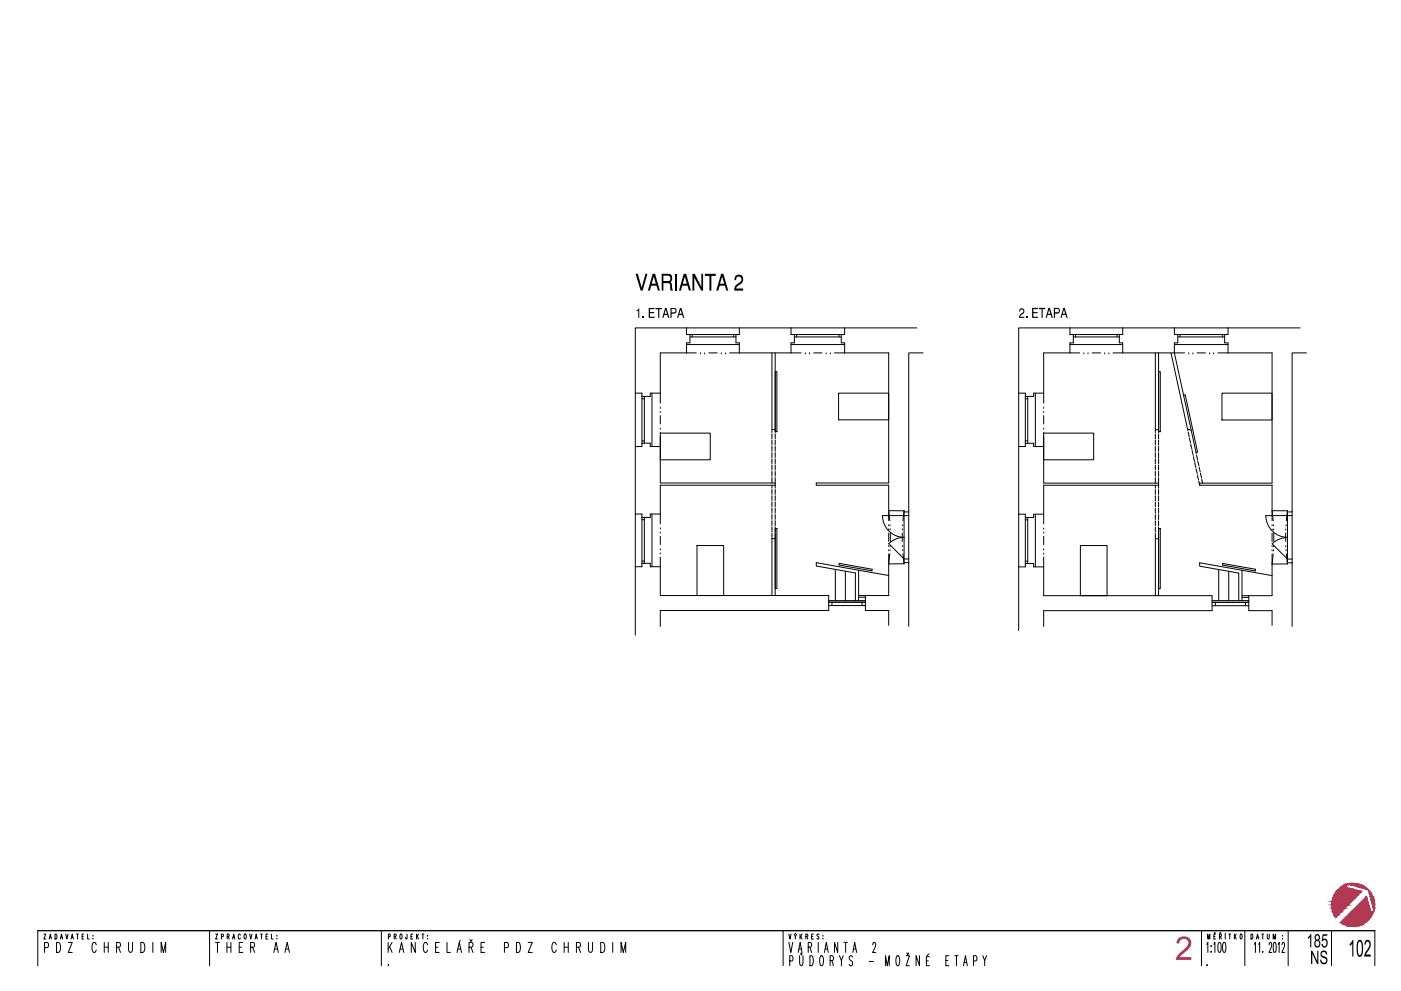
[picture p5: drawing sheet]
<svg xmlns="http://www.w3.org/2000/svg" width="420mm" height="297mm" viewBox="0 0 420 297" stroke-linecap="round" stroke-linejoin="round" font-family="sans-serif">
<g fill="none" stroke="#000" stroke-width=".3">
<path d="M13.2 280h.5l-.5 1.5h.5M16.5 280a.83 .83 0 0 1 .7 .6 .83 .83 0 0 1-.3 .8l-.4 .1zM19.7 280l.4 1.5 .3-1.5M23 280h.5M23.2 280v1.5M25.1 280h-.5v1.5h.5M26.3 280v1.5h.5M62.9 279v10.5M64.7 280h.5l-.5 1.5h.5M74.9 280l.3 1.5 .4-1.5M78.1 280h.6M78.4 280v1.5"/>
<path d="M80.3 280h-.5v1.5h.5M81.4 280v1.5h.5M114.4 279v10.5M122.1 280l-.1 1.4h-.3v-.4M123.8 280h-.5v1.5h.5M124.9 280v1.5M125.5 280l-.6 1M126.6 280h.5M126.8 280v1.5M234.9 279v10.5M236.6 280l.3 1.5 .3-1.5M238.7 279.7l-.3 .3"/>
<path d="M239.9 280v1.5M240.5 280l-.6 1M244 280h-.6v1.5h.6M360.3 279v10.5M364.1 279.6l.2 .2 .1-.2M364.6 280h-.5v1.5h.5M365.8 279.6l.2 .2 .2-.2M367.4 280v1.5M367.5 279.7l-.1 .1M368.5 280h.6M368.8 280v1.5M370.2 280v1.5"/>
<path d="M370.7 280l-.5 1M373.3 279v10.5M375.2 280a.86 .86 0 0 1 .4 1.4l-.4 .1zM378.4 280h.6M378.7 280v1.5M380.1 280v1l.2 .5 .3-.3v-1.2M386.3 279v10.5M399.3 279v10.5M11.3 289.5v-10.5h401v10.5M13.4 284l1-.1 .1-.5-.1-.8-1-.1v3M14.8 281.5l.3-1.5 .3 1.5M14.9 281h.4"/>
<path d="M17 282.5h.6a2.12 2.12 0 0 1 0 3h-.6zM18.1 281.5l.3-1.5 .4 1.5M18.2 281h.5M20.5 282.5h1.2l-1.2 3h1.2M21.3 281.5l.4-1.5 .3 1.5M21.4 281h.5M24.6 280.7h.4M27.9 280.5h.1M27.9 281.3h.1M28.9 283.2a.6 .6 0 0 0-.3-.6 .6 .6 0 0 0-.7 0 2.51 2.51 0 0 0 .2 2.9 .72 .72 0 0 0 .8-.7M31.3 283.9h1.2M31.3 282.5v3"/>
<path d="M32.5 282.5v3M35 283.9l1-.2 .1-.4-.1-.7-1-.1v3M35.5 283.9l.6 1.6M38.6 282.5v2.1v.5l.5 .4 .6-.4v-2.6M42.2 282.5h.6a2.12 2.12 0 0 1 0 3h-.6zM45.8 282.5v3M48.3 285.5v-3l.7 3 .7-3v3M64.6 282.5h1.2M65.2 282.5v3M66.4 280.7h.5v-.7h-.5v1.5M68.1 282.5v3M68.1 283.9h1.1"/>
<path d="M68.1 280.7l.6-.1v-.6h-.6v1.5M68.4 280.7l.3 .8M69.2 282.5v3M69.8 281.5l.3-1.5 .3 1.5M69.9 281h.4M71.7 283.9h.7M72.1 280.3l-.2-.3a.84 .84 0 0 0 0 1.5l.2-.4M72.8 282.5h-1.1v3h1.1M73.3 280h.1a.84 .84 0 0 1 0 1.5 1.24 1.24 0 0 1-.1-1.5zM75.2 283.9l1-.2 .2-.4-.2-.7-1-.1v3M75.8 283.9l.6 1.6M76.5 281.5l.3-1.5 .4 1.5"/>
<path d="M76.7 281h.3M79.8 280.7h.3M82.1 285.5l.7-3 .7 3M82.4 284.5h.8M83 280.5h.1M83 281.3h.1M85.5 285.5l.6-3 .7 3M85.7 284.5h.9M116.4 282.5v3M116.5 280.7h.5v-.7h-.5v1.5M116.5 289.2v.3zM116.8 283.7l.8 1.8"/>
<path d="M117.6 282.5l-1.2 2M118.2 280.7l.5-.1v-.6h-.5v1.5M118.5 280.7l.3 .8M119.7 285.5l.7-3 .7 3M120 284.5h.8M120.1 280h.1a.84 .84 0 0 1 0 1.5 1.24 1.24 0 0 1-.1-1.5zM123.3 280.7h.3M124.5 282.5v3l-1.2-3v3M125.1 280.6l.4 .9M128.3 280.5h.1M128.2 283.2a.6 .6 0 0 0-.3-.6 .6 .6 0 0 0-.6 0 2.51 2.51 0 0 0 .2 2.9 .72 .72 0 0 0 .7-.7M128.3 281.3h.1"/>
<path d="M130.6 283.9h.7M131.7 282.5h-1.1v3h1.1M134.1 282.5v3h1M137.1 285.5l.6-3 .7 3M137.3 284.5h.9M138.1 281.9l-.4 .3M140.7 283.9l1-.2 .1-.4-.1-.7-1-.1v3M140.9 281.6l.4 .6 .3-.6M141.3 283.9l.5 1.6M144.3 283.9h.6M145.4 282.5h-1.1v3h1.1M151.3 284l1-.1 .2-.5-.2-.8-1-.1v3"/>
<path d="M154.9 282.5h.6a2.12 2.12 0 0 1 0 3h-.6zM158.4 282.5h1.2l-1.2 3h1.2M166.8 283.2a.62 .62 0 0 0-.3-.6 .62 .62 0 0 0-.7 0 2.51 2.51 0 0 0 .2 2.9 .72 .72 0 0 0 .8-.7M169.2 283.9h1.2M169.2 282.5v3M170.4 282.5v3M172.9 283.9l1-.2 .2-.4-.2-.7-1-.1v3M173.5 283.9l.6 1.6M176.5 282.5l.1 2.6 .4 .4 .6-.4 .1-2.6M180.2 282.5h.6a2.12 2.12 0 0 1 0 3h-.6zM183.8 282.5v3M186.3 285.5v-3l.6 3 .7-3v3"/>
<path d="M236.6 282.5l.6 3 .5-3M236.8 288l.9-.1 .1-.9-.3-.5h-.7v3M238.2 280.1l.3 .6v.8M238.9 280.1l-.4 .6M239.4 285.5l.6-3 .5 3M239.6 284.5h.7M239.8 286.5v2.1l.2 .7 .3 .2 .3-.2 .2-.7v-2.1M240.1 280.6l.4 .9M240.2 285.7h.3l-.2 .5zM241.7 280.7l.5-.1v-.6h-.5v1.5M242 280.7l.3 .8M242.4 283.9h.6l.3-.3 .1-.6-.4-.5h-.6v3"/>
<path d="M242.9 286.5h.5a2.38 2.38 0 0 1 0 3h-.5zM242.9 283.9l.5 1.6M243.4 280.7h.3M245.4 282.5v3M245.6 280.2l-.1-.2a.34 .34 0 0 0-.5 .1 .34 .34 0 0 0 .2 .5l.2 .1a.38 .38 0 0 1 .2 .5 .38 .38 0 0 1-.5 .2l-.1-.2M246.2 286.5h.3a2.75 2.75 0 0 1 0 3 .6 .6 0 0 1-.6-.8l-.1-1.1zM246.8 280.5h.1M246.8 281.3h.1M247.3 285.5l.5-3 .6 3M247.5 284.5h.7M248.9 287.9l.9-.1 .2-.8-.4-.5h-.7v3M249.5 287.9l.5 1.6"/>
<path d="M251.2 282.5v3l-.9-3v3M251.7 286.5l.6 1.4v1.6M252.9 286.5l-.6 1.4M253.1 282.5h1M253.6 282.5v3M255.7 286.9l-.1-.3a.64 .64 0 0 0-.9 .3 .64 .64 0 0 0 .3 .9l.6 .5a.82 .82 0 0 1-.3 1.2l-.5-.2-.1-.3M255.8 285.5l.5-3 .6 3M256 284.5h.7M260.7 288.2h1.2M261.7 283.2l.3-.7 .5 .1 .1 .7-.9 2.2h1M265.5 289.5v-3l.6 3 .6-3v3M269.1 286.5h.3a2.75 2.75 0 0 1 0 3 .6 .6 0 0 1-.6-.8l-.1-1.1z"/>
<path d="M271.8 286.5h.9l-.9 3h.9M272 285.6l.2 .6 .3-.6M275.7 286.5v3l-1-3v3M277.8 288h.6M278.6 285.9l-.7 .6M278.8 286.8h-1v2.7h1M283.7 287.9h.6M284.6 286.5h-.9v3h.9M286.3 286.5h1M286.8 286.5v3M289 289.5l.5-3 .6 3M289.2 288.5h.7"/>
<path d="M292 288h.6l.3-.2 .1-.8-.4-.5h-.6v3M294.8 286.5l.5 1.4v1.6M295.9 286.5l-.6 1.4M361.9 283l.3-.5v3M362 289.2v.3zM362.2 281.5v-1.5l.3 1.5 .3-1.5v1.5M363.2 283.4v.3zM363.2 285.2v.3zM364 283l.3-.5v3M364.1 280.7h.3M365.4 282.6l.4-.1a2.82 2.82 0 0 1 0 3h-.1a3.3 3.3 0 0 1-.3-2.9zM365.7 280.7l.5-.1v-.6h-.5v1.5"/>
<path d="M366 280.7l.3 .8M366.8 282.6h.6l.3 1.1-.3 1.6-.3 .2a3.2 3.2 0 0 1-.3-2.9zM370.4 280.6l.3 .9M372.1 280a.88 .88 0 0 1 0 1.5 1.24 1.24 0 0 1 0-1.5zM376.2 283l.3-.5v3M376.8 281.5l.3-1.5 .4 1.5M376.9 281h.4M377.5 283l.3-.5v3M378.7 285.2v.3zM380.6 283.2l.1-.6 .4-.1 .2 .3v.8l-.7 1.9h.9M381.8 281.5v-1.5l.4 1.5 .3-1.5v1.5M382 282.6l.3-.1a3.1 3.1 0 0 1 0 3l-.3-.2-.1-.4z"/>
<path d="M383.3 283l.3-.5v3M384.5 283.2l.1-.6 .4-.1 .2 .3v.8l-.8 1.9h.9M384.6 280.5h.1M384.6 281.3h.1"/>
</g>
<g fill="#b13955" stroke="#b13955" stroke-width=".3">
<path d="M405.1 264.8h1.2z"/>
<path d="M403.5 265.2l.6-.2-.1 .2z"/>
<path d="M409.6 268.8l.3-.2v.2z"/>
<path d="M411.8 272h.5l-.1 .3z"/>
<path d="M411.1 273.2l1-.2-.1 .2z"/>
<path d="M404.8 277.7h2z"/>
<path d="M404.5 264.9h2.7zM405.1 264.8l2.1 .1z"/>
<path d="M404.1 265h3.4zM404.5 264.9l3 .1z"/>
<path d="M404.1 265l.8 .2h3.3zM404.1 265h3.4l.7 .2z"/>
<path d="M403 265.4h.9l-.4-.2zM403.5 265.2h.5l-.1 .2z"/>
<path d="M404.9 265.2l1.7 .5h2.5zM404.9 265.2h3.3l.9 .5z"/>
<path d="M402 265.9h1.8l-.8-.5zM403 265.4h.9l-.1 .5z"/>
<path d="M402 265.9l1.8 .1zM402 265.9l1.8 .1z"/>
<path d="M406.6 265.7l2.3 .6h1.1zM406.6 265.7h2.5l.9 .6z"/>
<path d="M401.2 266.6h5.2l-4.4-.6zM402 266h1.8l2.6 .6z"/>
<path d="M408.9 266.3l1.5 .4zM408.9 266.3h1.1l.4 .4z"/>
<path d="M410.4 266.7v.4h.3zM410.4 266.7l.3 .4z"/>
<path d="M401.2 266.6l-.5 .6h7.7zM401.2 266.6h5.2l2 .6z"/>
<path d="M400.7 267.2l-.2 .2h7.7zM400.7 267.2h7.7l-.2 .2z"/>
<path d="M410.4 267.1l.3 .8h.7zM410.4 267.1h.3l.7 .8z"/>
<path d="M400.5 267.4l-.5 .9h7.3zM400.5 267.4h7.7l-.9 .9z"/>
<path d="M410.7 267.9l.3 .9h.8zM410.7 267.9h.7l.4 .9z"/>
<path d="M400 268.3l-.4 1h6.8zM400 268.3h7.3l-.9 1z"/>
<path d="M411 268.8l.2 1.1h.9zM411 268.8h.8l.3 1.1z"/>
<path d="M399.6 269.3l-.2 .9h6zM399.6 269.3h6.8l-1 .9z"/>
<path d="M411.2 269.9l.3 1h.8zM411.2 269.9h.9l.2 1z"/>
<path d="M399.4 270.2l-.1 1.1h5.1zM399.4 270.2h6l-1 1.1z"/>
<path d="M411.5 270.9l.3 1.1h.5zM411.5 270.9h.8v1.1z"/>
<path d="M411.8 272v.3h.4zM411.8 272.3h.4l-.1 .7z"/>
<path d="M399.3 271.3l.1 1h3.9zM399.3 271.3h5.1l-1.1 1z"/>
<path d="M405.5 273h5.5l-1.4-4.2zM409.6 268.8h.3l1.1 4.2z"/>
<path d="M405.2 273.2h5.9l-5.6-.2zM405.5 273h5.5l.1 .2z"/>
<path d="M399.4 272.3l.2 1h2.8zM399.4 272.3h3.9l-.9 1z"/>
<path d="M405.2 273.2l-.8 .9h7.3zM405.2 273.2h6.8l-.3 .9z"/>
<path d="M399.6 273.3l.4 .9h1.4zM399.6 273.3h2.8l-1 .9z"/>
<path d="M403.5 275h7.6l-6.7-.9zM404.4 274.1h7.3l-.6 .9z"/>
<path d="M400 274.2l.6 .8zM400 274.2h1.4l-.8 .8z"/>
<path d="M402.6 275.8h7.8l-6.9-.8zM403.5 275h7.6l-.7 .8z"/>
<path d="M401.9 276.5h7.7l-7-.7zM402.6 275.8h7.8l-.8 .7z"/>
<path d="M401.9 276.5h7.7zM401.9 276.5h7.7z"/>
<path d="M402.8 277.1h6zM402.8 277.1h6zM402 276.5l.8 .6h6zM402 276.5h7.6l-.8 .6z"/>
<path d="M402.8 277.1l1 .3h4zM402.8 277.1h6l-1 .3z"/>
<path d="M403.8 277.4h4zM403.8 277.4h4z"/>
<path d="M403.8 277.4l3 .3zM403.8 277.4h4l-1 .3z"/>
<path d="M404.8 277.7h2zM404.8 277.7h2z"/>
</g>
<g fill="#000">
<path d="M393.2 285h.4l1.4 3.1v-3.1h.4v4h-.4l-1.4-3.2v3.2h-.4zM393 280l.3-.1v4.1h-.4v-3.2l-.7 .6v-.4zM396.2 285.2l.9-.3 .5 .2 .4 .5v.5h-.3l-.2-.5-.4-.2h-.5l-.2 .4 .1 .6 1.1 .4 .4 .5 .1 .9-.6 .8h-.9l-.6-.7-.1-.6 .3-.1 .2 .6 .4 .3h.7l.2-.4-.2-.7-1.1-.5-.3-.4zM396.6 280h1.4v.5h-1.1l-.1 1.1 .3-.3 .6 .2 .5 .8-.2 1.1-.6 .6-.8-.2-.3-.8 .4-.1 .4 .7h.4l.3-.6v-.7l-.3-.5-1.1 .3zM405.6 281.7h.3v5h-.4v-3.9l-.7 .7v-.6zM409.4 282.1l.4-.3 .6-.1 .6 .8v1.4l-1.4 2.2h1.5v.6h-2l.2-1 1.4-2.3v-.8l-.4-.4-.6 .2-.1 .8h-.4z"/>
<path d="M394.4 280.2l.6-.3 .6 .3 .2 .5-.1 .8a.28 .28 0 0 0-.2 .4 .28 .28 0 0 0 .3 .2l.1 1.2-.7 .7h-.5l-.5-.6 .1-1.3a.3 .3 0 0 0 .4-.3 .3 .3 0 0 0-.3-.3l-.2-.7zM394.8 280.4l-.2 .8 .5 .4 .4-.3v-.5l-.3-.4zM394.8 282.1l-.3 .9 .2 .4 .5 .2 .4-.4v-.6l-.3-.5z"/>
<path d="M407.2 282l.4-.3 .6 .1 .6 1.4-.1 2.4-.3 .9-.4 .3-.8-.3-.3-1v-2.1zM407.6 282.3l-.3 .7-.1 2.3 .3 .8 .4 .2 .5-.9v-2.3l-.3-.8z"/>
</g>
<path d="M353.3 281.4l1-.6 1.2-.1 .9 .3 .6 .7 .3 1-.4 1.1-3 3.1h3.4v.8h-4.6l.5-1.4 2.8-2.6 .3-.8v-.5a1.35 1.35 0 0 0-1.5-1 1.35 1.35 0 0 0-1.1 1.4l-.9-.1z" fill="#b13955"/>
<g fill="#000">
<path d="M190.6 82.1h.7l1.1 4.1 1.2-4.1h.6l-1.5 5h-.6zM190.9 92.9l.8-.5v2.9h-.3v-2.1h-.5zM192.7 94.9h.4v.4h-.4zM194.5 92.3h1.8v.4h-1.4v.8h1.3v.4h-1.3v1h1.4v.4h-1.8zM196.6 92.3h1.9v.4h-.8v2.6h-.3v-2.6h-.8zM202.6 82.1h.5v5h-.5zM207.7 82.1h.7l1.9 3.9v-3.9h.5v5h-.5l-2.1-3.9v3.9h-.5zM211.4 82.1h3.3v.6h-1.4v4.4h-.5v-4.4h-1.4zM220.6 82.7l.5-.3 .6-.1 1 .5 .2 .6-.2 1.1-1.6 1.3-.3 .7h2.1v.6h-2.7l.3-1.3 1.9-1.8-.1-.7-.5-.4-.7 .1-.3 1h-.5zM306 92.5l.6-.1 .3 .2 .3 .9-1.3 1.4h1.3v.4h-1.6l.3-1 1-.9-.3-.6h-.5l-.2 .6h-.2zM307.7 94.8h.3v.5h-.3zM309.5 92.3h1.8v.4h-1.4v.8h1.3v.4h-1.3v1h1.4v.4h-1.8z"/>
<path d="M311.6 92.3h1.9v.4h-.8v2.6h-.3v-2.6h-.8z"/>
<path d="M195.7 82.1h.8l1.4 5h-.6l-.4-1.5h-1.6l-.4 1.5h-.6zM196.1 82.9l-.7 2.1h1.3z"/>
<path d="M198.4 82.1l2.6 .1 .5 .6v1.2a.52 .52 0 0 0-.4 .5 .52 .52 0 0 0 .3 .5l.3 2.1h-.6l-.1-1.6-.6-.6h-1.4v2.2h-.6zM199 82.6v1.6h1.6l.3-.3 .1-.7-.3-.5z"/>
<path d="M199.5 92.3h.4l.9 3h-.4l-.3-.9h-.9l-.2 .9h-.4zM199.7 92.8l-.4 1.3h.7z"/>
<path d="M201.1 92.3h1.3l.5 .6-.3 .9-1.2 .2v1.3h-.3zM201.4 92.6v1l1.1-.1 .1-.5-.2-.3z"/>
<path d="M203.9 92.3h.4l.9 3h-.3l-.3-.9h-.9l-.3 .9h-.3zM204.1 92.8l-.4 1.3h.8z"/>
<path d="M205 82.1h.8l1.4 5h-.6l-.4-1.5h-1.6l-.4 1.5h-.6zM205.4 82.9l-.6 2.1h1.2z"/>
<path d="M216.3 82.1h.6l1.5 5h-.6l-.4-1.5h-1.6l-.4 1.5h-.6zM216.6 82.9l-.7 2.1h1.3z"/>
<path d="M314.4 92.3h.5l.9 3h-.4l-.3-.9h-.9l-.3 .9h-.3zM314.6 92.8l-.3 1.3h.7z"/>
<path d="M316 92.3h1.4l.5 .6-.3 .9-1.2 .2v1.3h-.4zM316.4 92.6v1l1-.1 .2-.5-.2-.3z"/>
<path d="M318.9 92.3h.4l.9 3h-.3l-.3-.9h-1l-.2 .9h-.4zM319.1 92.8l-.4 1.3h.7z"/>
</g>
<g fill="none" stroke="#000" stroke-width=".3">
<path d="M205.9 98.3h-15.4v19.5M205.9 98.3v2h15.8v-2M205.9 98.3h69M237.2 98.3v2h16.1v-2M320.9 98.3h-15.4v19.5M320.9 98.3v2h15.8v-2M320.9 98.3h69M352.2 98.3v2h16.1v-2M190.5 117.8v16M190.5 117.8h2v16h-2M192.5 119.5h.7M193.2 118.8v14"/>
<path d="M195.5 117.8v16M198 117.8h-3v1h-2.5M205.9 103.3h15.8M206.9 100.3v2.5h-1v3M206.9 101h13.8M207.6 100.3v.7M208.8 105.8h-10.8v15M210.1 105.8h.1M211.3 105.8h.1M212.6 105.8h2.5M216.3 105.8h.1M217.6 105.8h.1"/>
<path d="M218.8 105.8h21.5M220 100.3v.7M220.7 100.3v2.5h1v3M231.5 105.8v23h1v-23M232.5 111.4h.5v18h-.5zM237.2 103.3h16.1M238.2 100.3v2.5h-1v3M238.2 101h14.1M238.9 100.3v.7M241.5 105.8h.1M242.8 105.8h.1M244 105.8h2.5"/>
<path d="M247.8 105.8h.1M249 105.8h.1M250.3 105.8h16.2v39h-21.7v.6h21.7v10.6M251.5 117.8h15v8h-15zM251.6 100.3v.7M252.3 100.3v2.5h1v3M276.8 105.8h-4.3v47.6h-1.4v-.3M305.5 117.8h2v16h-2M305.5 117.8v16M307.5 119.5h.7M308.2 118.8v14.1M310.5 117.8v16"/>
<path d="M313 117.8h-3v1h-2.5M320.9 103.3h15.8M321.9 100.3v2.5h-1v3M321.9 101h13.8M322.6 100.3v.7M323.8 105.8h-10.8v15M325.1 105.8h.1M326.3 105.8h.1M327.6 105.8h2.5M331.3 105.8h.1M332.6 105.8h.1M333.8 105.8h21.4"/>
<path d="M335 100.3v.7M335.7 100.3v2.5h1v3M346.5 105.8v23h1v-23M347.5 111.4h.5v18h-.5zM351.2 105.8l4.9 22.8M352.2 103.3h16.1M353.2 100.3v2.5h-1v3l5 23.1M353.2 101h14.1M353.9 100.3v.7M355 118.5l.5-.2 3.6 17.2-.4 .1M356.5 105.8h.1M357.7 105.8h.1"/>
<path d="M359 105.8h2.5M362.7 105.8h.1M364 105.8h.1M365.2 105.8h16.3v39h-21.7v.6M366.5 117.8h15v8.1h-15zM366.6 100.3v.7M367.3 100.3v2.5h1v3M391.8 105.8h-4.3v47.6h-1.4v-.3M190.5 133.8v20.3h2v15.8h-2M192.5 132.8h2.5v1h3M192.5 132.2h.7M198 129.6h.1"/>
<path d="M198 128.3h.1M198 123.3h.1M198 122.1h.1M198 129.8h15v8h-15zM198 130.8v14h34.5M198 124.6v2.5M231.5 139.8h.1M231.5 139.4h.1M231.5 137.9h.1M231.5 137.5h.1M231.5 136h.1M231.5 135.7h.1"/>
<path d="M231.5 134.1h.1M231.5 133.8h.1M231.5 132.3h.1M231.5 131.9h.1M231.5 130.4h.1M231.5 130h.1M231.5 128.8v.9M231.5 130.8v.7M231.5 132.7v.7M231.5 134.5v.8M231.5 136.4v.7M231.5 138.3v.8"/>
<path d="M232.5 139.8h.1M232.5 139.4h.1M232.5 137.9h.1M232.5 137.5h.1M232.5 136h.1M232.5 135.7h.1M232.5 134.1h.1M232.5 133.8h.1M232.5 132.3h.1M232.5 131.9h.1M232.5 130.4h.1M232.5 130h.1"/>
<path d="M232.5 128.8v.9M232.5 130.8v.7M232.5 132.7v.7M232.5 134.5v.8M232.5 136.4v.7M232.5 138.3v.8M305.5 133.8v20.3h2v15.8h-2M307.5 132.9h2.5v.9h3M307.5 132.2h.7M313 129.6h.1M313 128.3h.1M313 123.3h.1"/>
<path d="M313 122.1h.1M313 129.8h15v8h-15zM313 130.8v14h34.5M313 124.6v2.5M346.5 139.8h.1M346.5 139.4h.1M346.5 137.9h.1M346.5 137.5h.1M346.5 136h.1M346.5 135.7h.1M346.5 134.2h.1M346.5 133.8h.1"/>
<path d="M346.5 132.3h.1M346.5 131.9h.1M346.5 130.4h.1M346.5 130h.1M346.5 128.8v.9M346.5 130.8v.8M346.5 132.7v.7M346.5 134.5v.8M346.5 136.4v.8M346.5 138.3v.8M347.5 139.8h.1M347.5 139.4h.1"/>
<path d="M347.5 137.9h.1M347.5 137.5h.1M347.5 136h.1M347.5 135.7h.1M347.5 134.2h.1M347.5 133.8h.1M347.5 132.3h.1M347.5 131.9h.1M347.5 130.4h.1M347.5 130h.1M347.5 128.8v.9M347.5 130.8v.8"/>
<path d="M347.5 132.7v.7M347.5 134.5v.8M347.5 136.4v.8M347.5 138.3v.8M356.1 128.6l1.1 .3 1.6 7.1M356.1 128.6l.2 .5M356.3 129.5h.1M356.4 129.9h.1M356.5 130.2l.1 .8M356.7 131.3h.1M356.8 131.7h.1M356.9 132.1l.2 .7"/>
<path d="M357.2 133.2h.1M357.2 133.5h.1M357.3 133.9l.1 .7M357.5 135h.1M357.6 135.4h.1M357.7 135.7l.1 .8M357.9 136.8h.1M358 137.2h.1M358.1 137.6l.2 .7M358.3 138.7h.1M358.4 139.1h.1M358.5 139.4l.1 .8"/>
<path d="M358.8 136.3h.1M358.9 136.7h.1M359 137.1l.1 .7M359.2 138.2h.1M359.3 138.5h.1M359.4 138.9l.2 .7M190.5 154.1v36.3M192.5 155.8h.7M193.2 155.1v13.8M195.5 154.1v15.8M198 159.5h.1M198 158.2h.1"/>
<path d="M198 154.1h-3v1h-2.5M231.5 146.7h.1M231.5 147.1h.1M231.5 148.6h.1M231.5 149h.1M231.5 150.4h.1M231.5 150.8h.1M231.5 152.3h.1M231.5 152.7h.1M231.5 154.2h.1M231.5 154.6h.1M231.5 156.1h.1"/>
<path d="M231.5 156.4h.1M231.5 157.9h.1M231.5 158.3h.1M231.5 159.8h.1M231.5 143.5h.1M231.5 143.2h.1M231.5 141.7h.1M231.5 141.3h.1M231.5 140.2v.7M231.5 142v.8M231.5 143.9v.9M231.5 145.4v.9"/>
<path d="M231.5 147.4v.8M231.5 149.3v.8M231.5 151.2v.8M231.5 153.1v.7M231.5 155v.7M231.5 156.8v.8M231.5 158.7v.8M232.5 143.5h.1M232.5 143.2h.1M232.5 141.7h.1M232.5 141.3h.1M232.5 146.7h.1"/>
<path d="M232.5 147.1h.1M232.5 148.6h.1M232.5 149h.1M232.5 150.4h.1M232.5 150.8h.1M232.5 152.3h.1M232.5 152.7h.1M232.5 154.2h.1M232.5 154.6h.1M232.5 156.1h.1M232.5 156.4h.1M232.5 157.9h.1"/>
<path d="M232.5 158.3h.1M232.5 159.8h.1M232.5 158.4h.5v18h-.5zM232.5 145.4h-34.5v11.6M232.5 140.2v.7M232.5 142v.8M232.5 143.9v2.4M232.5 147.4v.8M232.5 149.3v.8M232.5 151.2v.8M232.5 153.1v.7M232.5 155v.7"/>
<path d="M232.5 156.8v.8M232.5 158.7v.8M264.6 154.5h7.9M264.7 154.6a6.5 6.5 0 0 0 6.5 6.5l-1.5 .1-1.4 .5-1.7 1.3M266.5 158.5h.1M266.5 157.3h.1M266.5 159.8v2.5M266.9 157.3h.1M267 158.5h.1M267 159.8v2.5M270.6 159.8v2.5M270.6 158.5h.1"/>
<path d="M270.7 157.3h.1M271.1 153.1h-4.6l.4 3M271.1 153.4v15.6M271.1 153.1l-.3 3M272.5 153.4v34.3M305.5 154.1v34.9M307.5 155.8h.7M308.2 155.1v13.8M310.5 154.1v15.8M313 159.5h.1M313 158.3h.1M313 154.1h-3v1h-2.5"/>
<path d="M346.5 146.7h.1M346.5 147.1h.1M346.5 148.6h.1M346.5 149h.1M346.5 150.5h.1M346.5 150.8h.1M346.5 152.3h.1M346.5 152.7h.1M346.5 154.2h.1M346.5 154.6h.1M346.5 156.1h.1M346.5 156.4h.1"/>
<path d="M346.5 158h.1M346.5 158.4h.1M346.5 159.8h.1M346.5 143.5h.1M346.5 143.2h.1M346.5 141.7h.1M346.5 141.3h.1M346.5 140.2v.7M346.5 142.1v.7M346.5 143.9v.9M346.5 145.4v.9M346.5 147.5v.7"/>
<path d="M346.5 149.3v.8M346.5 151.2v.8M346.5 153.1v.7M346.5 155v.7M346.5 156.8v.8M346.5 158.7v.8M347.5 143.5h.1M347.5 143.2h.1M347.5 141.7h.1M347.5 141.3h.1M347.5 146.7h.1M347.5 147.1h.1"/>
<path d="M347.5 148.6h.1M347.5 149h.1M347.5 150.5h.1M347.5 150.8h.1M347.5 152.3h.1M347.5 152.7h.1M347.5 154.2h.1M347.5 154.6h.1M347.5 156.1h.1M347.5 156.4h.1M347.5 158h.1M347.5 158.4h.1"/>
<path d="M347.5 159.8h.1M347.5 158.4h.5v18h-.5zM347.5 145.4h-34.5v11.6M347.5 140.2v.7M347.5 142.1v.7M347.5 143.9v2.4M347.5 147.5v.7M347.5 149.3v.8M347.5 151.2v.8M347.5 153.1v.7M347.5 155v.7M347.5 156.8v.8"/>
<path d="M347.5 158.7v.8M358.7 140.5h.1M358.8 140.9h.1M358.9 141.3l.2 .7M359.1 142.4h.1M359.2 142.7h.1M359.3 143.1l.1 .7M359.5 144.2h.1M359.6 144.6h.1M359.6 140h.1M359.7 140.4h.1M359.7 144.9l.1 .5"/>
<path d="M359.8 145.4h21.7v10.7M359.8 140.7l.1 .8M360 141.8h.1M360.1 142.2h.1M360.2 142.6l.2 .7M360.4 143.7h.1M360.5 144h.1M360.6 144.4l.1 .4M379.6 154.5h7.9M379.6 154.6a6.5 6.5 0 0 0 6.5 6.5M381.5 158.6h.1M381.5 157.3h.1"/>
<path d="M381.5 159.8v2.5M381.9 157.3h.1M382 158.6h.1M382 159.8v2.5M385.6 159.8v2.5M385.6 158.6h.1M385.7 157.3h.1M386.1 153.4v15.6l-4.6 .1 .3-3M386.1 153.1h-4.6l.3 3M386.1 153.1l-.3 3M387.5 153.4v34.4M192.5 168.9h2.5v1h3"/>
<path d="M192.5 168.2h.7M198 165.7h.1M198 164.5h.1M198 167v11.5h50.5v4.5h-50.5v4.7M198 160.7v2.5M209 163.5h8v15h-8zM231.5 160.2h.1M231.5 161.4h1M231.5 160.6v17.9M232.5 160.2h.1M232.5 160.6v17.9M250.5 170.7v9.3"/>
<path d="M251.7 168.9l9.9 1.7-.1 .5-9.9-1.7zM253.5 171.2v8.8M257.5 170.9l-12.7-2.3v1.1l11.7 2v8.3M257.5 170.9v9.1M257.5 170.9l9 1.6M257.5 179h2M259.5 178.5v4.5h7v4.4M266.5 164.8h.1M266.5 163.5h.1M266.5 162.9l4.6 4.6h1.4M266.5 166.1v12.4h-9M266.9 166l-.4 3h4.6"/>
<path d="M266.9 164.8h.1M267 163.5h.1M270.6 163.5h.1M270.7 164.8h.1M270.8 166l.3 3M271.1 168.6h1.4M307.5 168.9h2.5v1h3M307.5 168.2h.7M313 165.8h.1M313 164.5h.1M313 167v11.5h50.5v4.5h-50.5v4.8M313 160.8v2.5"/>
<path d="M324 163.5h8v15h-8zM346.5 160.2h.1M346.5 161.5h1M346.5 160.6v17.9M347.5 160.2h.1M347.5 160.6v17.9M365.5 170.7v9.3M366.7 168.9l9.8 1.7v.5l-9.9-1.7zM368.5 171.2v8.8M372.5 179.1h2M372.5 170.9v9.1M374.5 178.5v4.5h7v4.4"/>
<path d="M381.5 164.8h.1M381.5 163.6h.1M381.5 163l4.6 4.6h1.4M381.5 172.5l-21.7-3.8v1l11.7 2.1v8.2M381.5 166.1v12.4h-9M381.9 164.8h.1M382 163.6h.1M385.6 163.6h.1M385.7 164.8h.1M385.8 166.1l.3 3M386.1 168.7h1.4M386.1 161.1l-1.4 .2-1.4 .4-1.8 1.3"/>
<path d="M248.5 180.5h11M248.5 181.5h11M248.5 180h11M249.5 180.5v1M258.5 180.5v1M363.5 180h11M363.5 180.5h11M363.5 181.6h11M364.5 180.5v1.1M373.5 180.5v1.1"/>
</g>
</svg>
